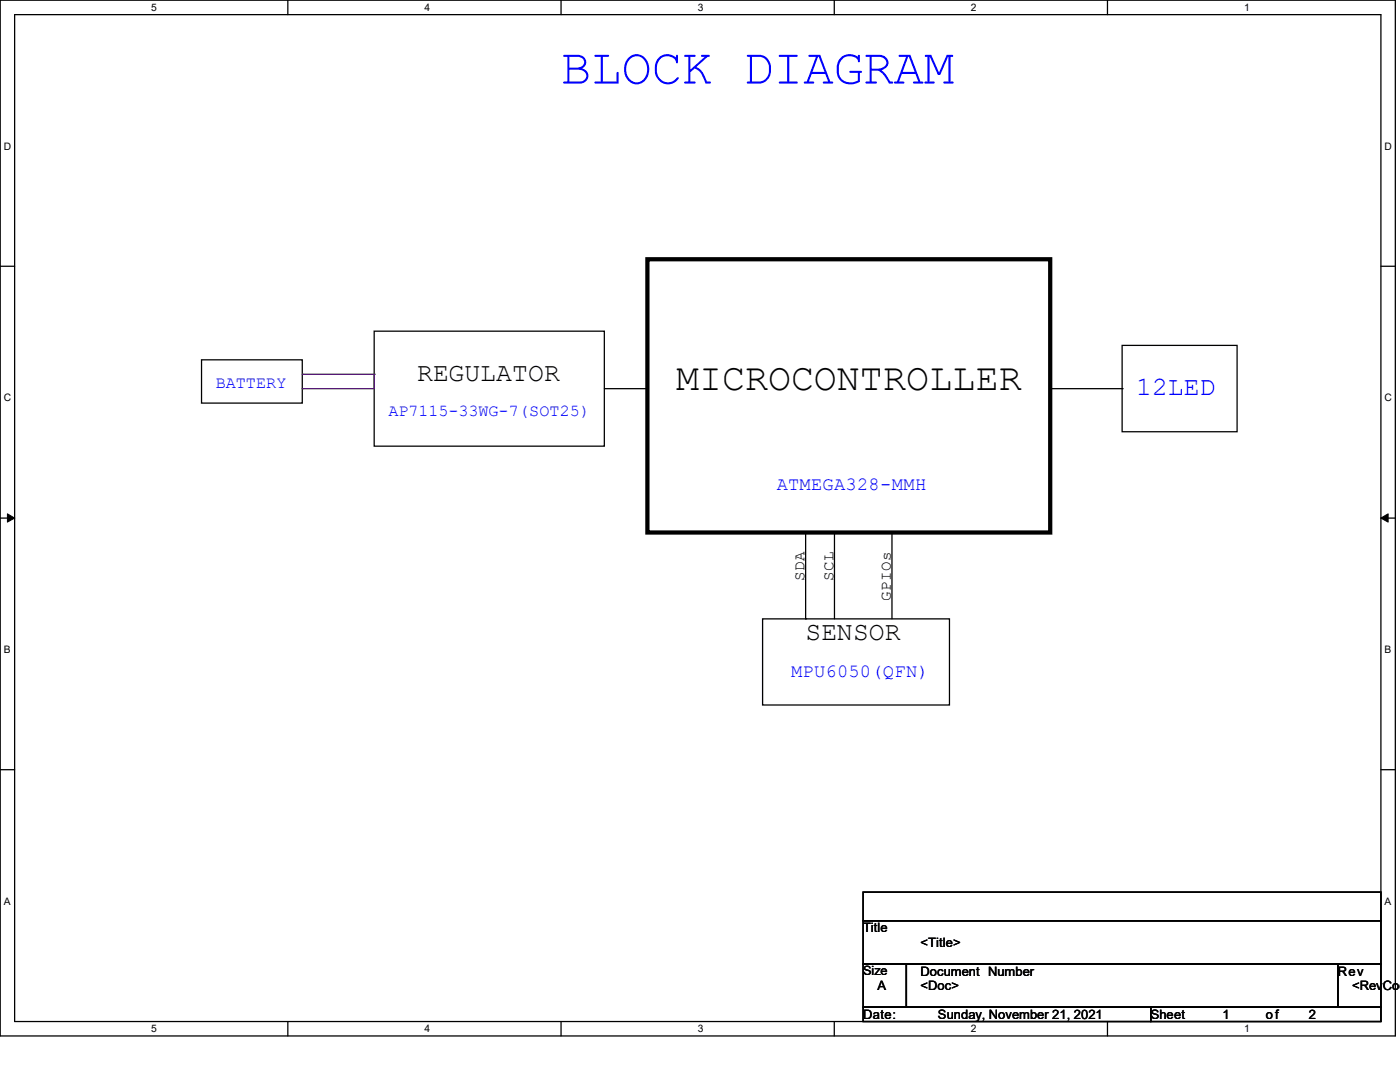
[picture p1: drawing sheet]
<svg xmlns="http://www.w3.org/2000/svg" width="279mm" height="216mm" viewBox="0 0 279 216" stroke-linecap="round" stroke-linejoin="round" font-family="sans-serif">
<defs><g id="words">
<text font-size="10.1" fill="#00f" x="112" y="16.7">BLOCK DIAGRAM</text>
<text font-size="7.6" x="135" y="77.9">MICROCONTROLLER</text>
<g font-size="5.3">
<text x="83.3" y="76">REGULATOR</text>
<text x="160.8" y="127.7">SENSOR</text>
</g>
<text font-size="5.3" fill="#00f" x="226.8" y="78.9">12LED</text>
<g font-size="3.7" fill="#00f">
<text x="155" y="97.8">ATMEGA328-MMH</text>
<text x="157.9" y="135.1">MPU6050(QFN)</text>
</g>
<g font-size="3.4" fill="#00f">
<text x="43.1" y="77.3">BATTERY</text>
<text x="77.6" y="83.1">AP7115-33WG-7(SOT25)</text>
</g>
<g font-size="3.1">
<text x="160.6" y="116" transform="rotate(-90 160.6 116)">SDA</text>
<text x="166.3" y="116" transform="rotate(-90 166.3 116)">SCL</text>
<text x="177.8" y="120" transform="rotate(-90 177.8 120)">GPIOs</text>
</g>
<g font-size="2.6">
<text x="172.3" y="186.1">Title</text>
<text x="183.7" y="188.9">&lt;Title&gt;</text>
<text x="175.1" y="197.6">A</text>
<text x="183.7" y="197.6">&lt;Doc&gt;</text>
<text x="183.7" y="194.7">Document Number</text>
<text x="267" y="194.7">Rev</text>
<text x="269.8" y="197.6">&lt;RevCod</text>
<text x="172.3" y="203.3">Date:</text>
<text x="187.2" y="203.3">Sunday, November 21, 2021</text>
<text x="229.7" y="203.3">Sheet</text>
<text x="244" y="203.3">1</text>
<text x="252.6" y="203.3">of</text>
<text x="261.2" y="203.3">2</text>
</g>
<text font-size="2.5" x="172.3" y="194.6">Size</text>
<g font-size="2.1">
<text x="30.2" y="2.2">5</text>
<text x="84.7" y="2.2">4</text>
<text x="139.2" y="2.2">3</text>
<text x="193.8" y="2.2">2</text>
<text x="248.3" y="2.2">1</text>
<text x=".8" y="29.8">D</text>
<text x="276.3" y="29.8">D</text>
<text x=".8" y="80.1">C</text>
<text x="276.3" y="80.1">C</text>
<text x=".8" y="130.3">B</text>
<text x="276.3" y="130.3">B</text>
<text x=".8" y="180.5">A</text>
<text x="276.3" y="180.5">A</text>
<text x="30.2" y="206">5</text>
<text x="84.7" y="206">4</text>
<text x="139.2" y="206">3</text>
<text x="193.8" y="206">2</text>
<text x="248.3" y="206">1</text>
</g>
</g></defs>
<path d="M0 0h278.5v206.7h-278.5zM2.9 2.9h272.7v200.9h-272.7z" fill="none" stroke="#000" stroke-width=".25"/>
<g fill="#fff">
<path d="M30.2 .3h1.1v2.3h-1.1z"/>
<path d="M30.2 204.1h1.1v2.3h-1.1z"/>
</g>
<path d="M57.4 0v2.9M57.4 203.8v2.9" fill="none" stroke="#000" stroke-width=".25"/>
<g fill="#fff">
<path d="M84.7 .3h1.1v2.3h-1.1z"/>
<path d="M84.7 204.1h1.1v2.3h-1.1z"/>
</g>
<path d="M112 0v2.9M112 203.8v2.9" fill="none" stroke="#000" stroke-width=".25"/>
<g fill="#fff">
<path d="M139.2 .3h1.1v2.3h-1.1z"/>
<path d="M139.2 204.1h1.1v2.3h-1.1z"/>
</g>
<path d="M166.5 0v2.9M166.5 203.8v2.9" fill="none" stroke="#000" stroke-width=".25"/>
<g fill="#fff">
<path d="M193.8 .3h1.1v2.3h-1.1z"/>
<path d="M193.8 204.1h1.1v2.3h-1.1z"/>
</g>
<path d="M221 0v2.9M221 203.8v2.9" fill="none" stroke="#000" stroke-width=".25"/>
<g fill="#fff">
<path d="M248.3 .3h1.1v2.3h-1.1z"/>
<path d="M248.3 204.1h1.1v2.3h-1.1z"/>
<path d="M.8 28h1.4v2.3h-1.4z"/>
<path d="M276.3 28h1.4v2.3h-1.4z"/>
<path d="M.8 78.2h1.4v2.3h-1.4z"/>
<path d="M276.3 78.2h1.4v2.3h-1.4z"/>
</g>
<path d="M0 53.1h2.9M275.6 53.1h2.9" fill="none" stroke="#000" stroke-width=".25"/>
<g fill="#fff">
<path d="M.8 128.5h1.3v2.2h-1.3z"/>
<path d="M276.3 128.5h1.3v2.2h-1.3z"/>
</g>
<path d="M0 103.4h2.9M275.6 103.4h2.9" fill="none" stroke="#000" stroke-width=".25"/>
<path d="M1.5 102.5l1.4 .9-1.4 .8zM275.6 103.4l1.4-.9v1.7z" fill="#000" stroke="#000" stroke-width=".2"/>
<g fill="#fff">
<path d="M.8 178.7h1.3v2.2h-1.3z"/>
<path d="M276.3 178.7h1.3v2.2h-1.3z"/>
</g>
<g fill="none" stroke="#000" stroke-width=".25">
<path d="M40.2 71.8h20.1v8.6h-20.1zM74.7 66.1h45.9v22.9h-45.9zM120.6 77.6h8.6M129.2 77.6h.1M209.6 77.6h14.3M223.9 68.9h23v17.2h-23zM223.9 77.6h.1M160.8 106.3v17.2M166.5 106.3h.1M166.5 106.3v17.2M178 106.3h.1M178 106.3v17.2"/>
<path d="M152.2 123.5h37.3v17.2h-37.3zM160.8 123.5h.1M0 153.6h2.9M275.6 153.6h2.9M172.3 178h103.3v5.7h-103.3zM172.3 183.7h103.3v8.7h-103.3zM172.3 192.4h8.6v8.6h-8.6zM180.9 192.4h86.1v8.6h-86.1zM267 192.4h8.6v8.6h-8.6zM172.3 201h57.4v2.8h-57.4zM229.7 201h45.9v2.8h-45.9z"/>
</g>
<path d="M129.2 51.7h80.4v54.6h-80.4z" fill="none" stroke="#000" stroke-width=".85"/>
<path d="M60.3 74.7h.1M60.3 77.6h.1M60.3 74.7h14.4M74.7 74.7h.1M74.7 74.7v2.9h-14.4" fill="none" stroke="#800040" stroke-width=".25"/>
<use href="#words"/>
</svg>
